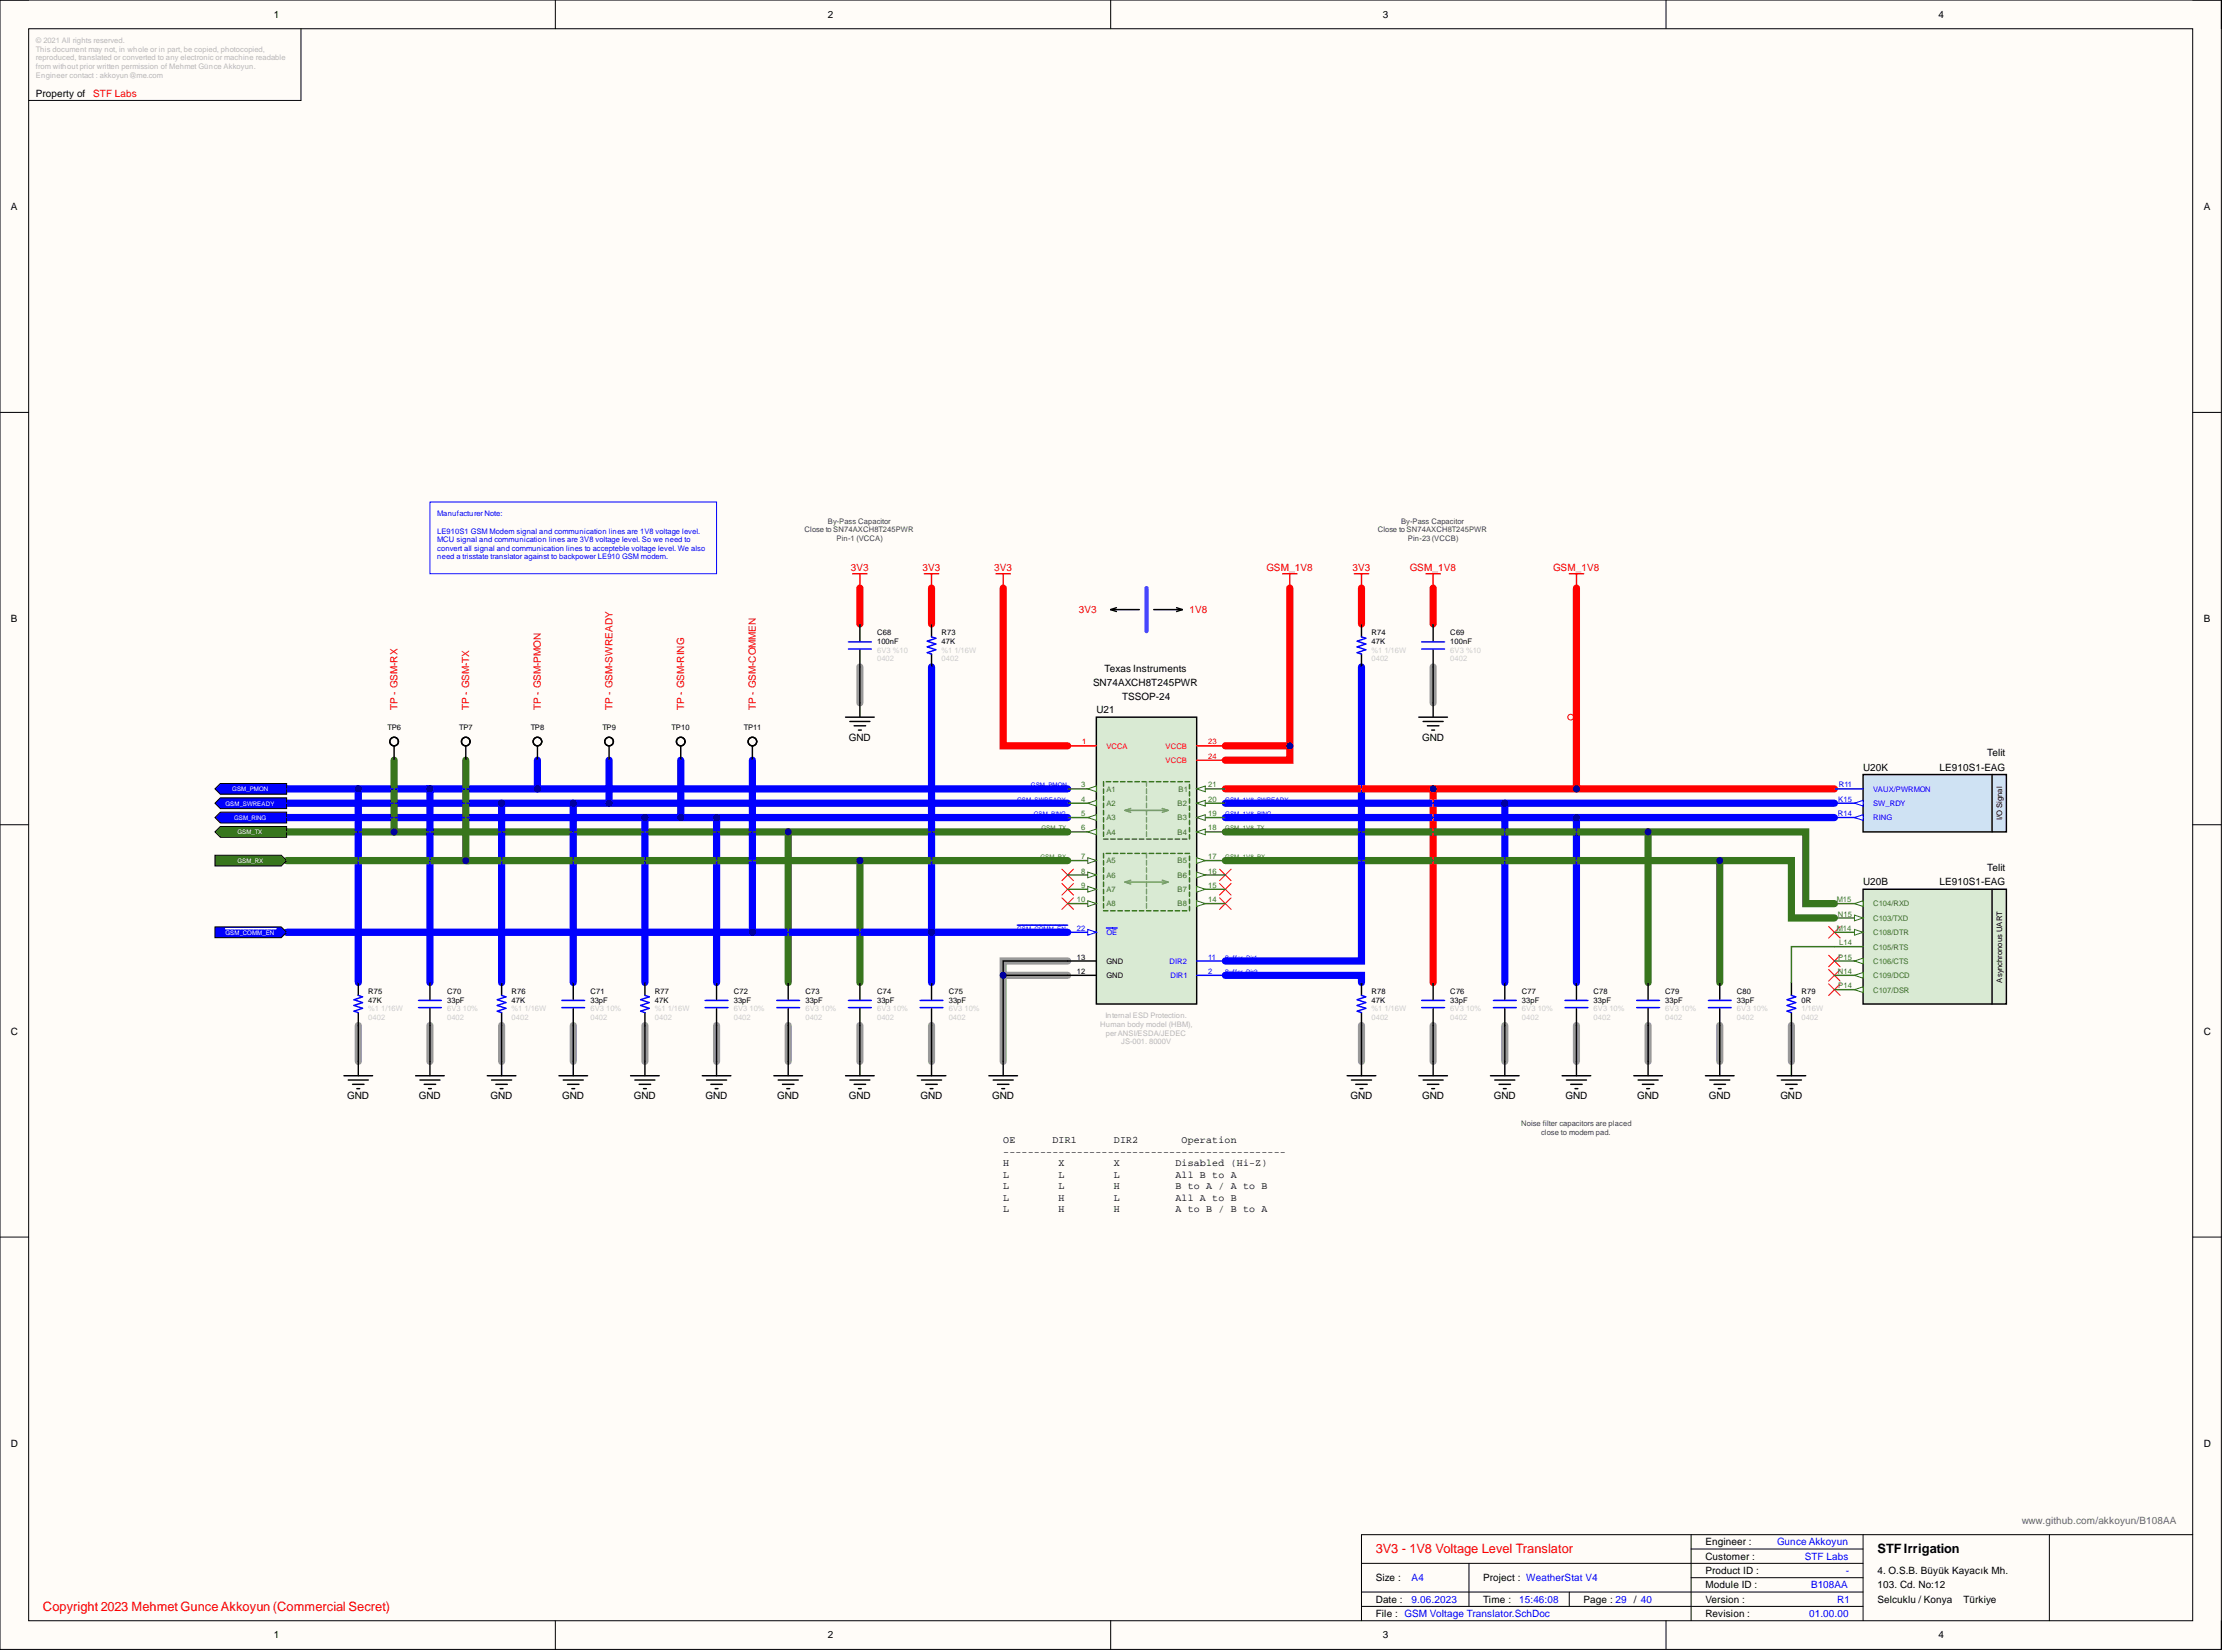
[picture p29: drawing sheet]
<svg xmlns="http://www.w3.org/2000/svg" width="393mm" height="292mm" viewBox="0 0 393 292" stroke-linecap="round" stroke-linejoin="round" font-family="sans-serif">
<defs><g id="words">
<g font-size="2.3" fill="#f00">
<text x="243.4" y="274.8">3V3 - 1V8 Voltage Level Translator</text>
<text x="7.6" y="285">Copyright 2023 Mehmet Gunce Akkoyun (Commercial Secret)</text>
</g>
<text font-size="2.3" x="332.2" y="274.8">STFIrrigation</text>
<g font-size="1.8">
<text x="48.4" y="3.1">1</text>
<text x="146.5" y="3.1">2</text>
<text x="244.7" y="3.1">3</text>
<text x="343" y="3.1">4</text>
<text x="6.3" y="17.1">Property of</text>
<text x="1.9" y="37.1">A</text>
<text x="389.9" y="37.1">A</text>
<text x="1.9" y="110.1">B</text>
<text x="389.9" y="110.1">B</text>
<text x="195.4" y="118.8">Texas Instruments</text>
<text x="193.4" y="121.4">SN74AXCH8T245PWR</text>
<text x="198.6" y="123.9">TSSOP-24</text>
<text x="150.2" y="131">GND</text>
<text x="194" y="126.2">U21</text>
<text x="251.6" y="131">GND</text>
<text x="329.7" y="136.4">U20K</text>
<text x="343.2" y="136.4">LE910S1-EAG</text>
<text x="351.6" y="133.8">Telit</text>
<text x="351.6" y="154.1">Telit</text>
<text x="329.7" y="156.7">U20B</text>
<text x="343.2" y="156.7">LE910S1-EAG</text>
<text x="1.9" y="183">C</text>
<text x="389.9" y="183">C</text>
<text x="61.5" y="194.5">GND</text>
<text x="74.1" y="194.5">GND</text>
<text x="86.8" y="194.5">GND</text>
<text x="99.5" y="194.5">GND</text>
<text x="112.2" y="194.5">GND</text>
<text x="124.8" y="194.5">GND</text>
<text x="137.5" y="194.5">GND</text>
<text x="150.2" y="194.5">GND</text>
<text x="162.9" y="194.5">GND</text>
<text x="175.6" y="194.5">GND</text>
<text x="239" y="194.5">GND</text>
<text x="251.6" y="194.5">GND</text>
<text x="264.3" y="194.5">GND</text>
<text x="277" y="194.5">GND</text>
<text x="289.7" y="194.5">GND</text>
<text x="302.4" y="194.5">GND</text>
<text x="315" y="194.5">GND</text>
<text x="177.5" y="202.2">OE</text>
<text x="186.2" y="202.2">DIR1</text>
<text x="197.1" y="202.2">DIR2</text>
<text x="209.1" y="202.2">Operation</text>
<text x="177.5" y="204.3">----------------------------------------------</text>
<text x="177.5" y="206.3">H</text>
<text x="177.5" y="208.3">L</text>
<text x="187.3" y="206.3">X</text>
<text x="187.3" y="208.3">L</text>
<text x="197.1" y="206.3">X</text>
<text x="197.1" y="208.3">L</text>
<text x="208" y="206.3">Disabled (Hi-Z)</text>
<text x="208" y="208.3">All B to A</text>
<text x="177.5" y="210.4">L</text>
<text x="177.5" y="212.4">L</text>
<text x="177.5" y="214.4">L</text>
<text x="187.3" y="210.4">L</text>
<text x="187.3" y="212.4">H</text>
<text x="187.3" y="214.4">H</text>
<text x="197.1" y="210.4">H</text>
<text x="197.1" y="212.4">L</text>
<text x="197.1" y="214.4">H</text>
<text x="208" y="210.4">B to A / A to B</text>
<text x="208" y="212.4">All A to B</text>
<text x="208" y="214.4">A to B / B to A</text>
<text x="1.9" y="256">D</text>
<text x="389.9" y="256">D</text>
<text x="301.8" y="273.4">Engineer :</text>
<text x="301.8" y="275.9">Customer :</text>
<text x="243.4" y="279.7">Size :</text>
<text x="262.5" y="279.7">Project : WeatherStat V4</text>
<text x="301.8" y="278.5">Product ID :</text>
<text x="301.8" y="281">Module ID :</text>
<text x="332.2" y="278.5">4. O.S.B. Büyük Kayacık Mh.</text>
<text x="332.2" y="281">103. Cd. No:12</text>
<text x="243.4" y="286.1">File : GSM Voltage Translator.SchDoc</text>
<text x="243.4" y="283.5">Date :</text>
<text x="262.5" y="283.5">Time :</text>
<text x="280.2" y="283.5">Page : 29 / 40</text>
<text x="301.8" y="286.1">Revision :</text>
<text x="301.8" y="283.5">Version :</text>
<text x="332.2" y="283.5">Selcuklu / Konya</text>
<text x="347.4" y="283.5">Türkiye</text>
<text x="48.4" y="289.9">1</text>
<text x="146.5" y="289.9">2</text>
<text x="244.7" y="289.9">3</text>
<text x="343" y="289.9">4</text>
</g>
<g font-size="1.8" fill="#f00">
<text x="16.5" y="17.1">STF Labs</text>
<text x="150.5" y="101.1">3V3</text>
<text x="163.2" y="101.1">3V3</text>
<text x="175.9" y="101.1">3V3</text>
<text x="224.1" y="101.1">GSM_1V8</text>
<text x="239.3" y="101.1">3V3</text>
<text x="249.4" y="101.1">GSM_1V8</text>
<text x="274.8" y="101.1">GSM_1V8</text>
<text x="190.9" y="108.4">3V3</text>
<text x="210.5" y="108.4">1V8</text>
<text x="70.3" y="125.6" transform="rotate(-90 70.3 125.6)">TP - GSM-RX</text>
<text x="83" y="125.6" transform="rotate(-90 83 125.6)">TP - GSM-TX</text>
<text x="95.7" y="125.6" transform="rotate(-90 95.7 125.6)">TP - GSM-PMON</text>
<text x="108.4" y="125.6" transform="rotate(-90 108.4 125.6)">TP - GSM-SWREADY</text>
<text x="121" y="125.6" transform="rotate(-90 121 125.6)">TP - GSM-RING</text>
<text x="133.7" y="125.6" transform="rotate(-90 133.7 125.6)">TP - GSM-COMMEN</text>
</g>
<text font-size="1.8" fill="#666" x="357.7" y="269.6">www.github.com/akkoyun/B108AA</text>
<g font-size="1.8" fill="#00f">
<text x="314.4" y="273.4">Gunce Akkoyun</text>
<text x="319.3" y="275.9">STF Labs</text>
<text x="249.8" y="279.7">A4</text>
<text x="320.4" y="281">B108AA</text>
<text x="326.6" y="278.5">-</text>
<text x="249.8" y="283.5">9.06.2023</text>
<text x="268.8" y="283.5">15:46:08</text>
<text x="320.1" y="286.1">01.00.00</text>
<text x="325.1" y="283.5">R1</text>
</g>
<g font-size="1.4" fill="#b7b7b7">
<text x="6.3" y="7.6">© 2021 All rights reserved.</text>
<text x="6.3" y="9.1">This document may not, in whole or in part, be copied, photocopied,</text>
<text x="6.3" y="10.7">reproduced, translated or converted to any electronic or machine readable</text>
<text x="6.3" y="12.2">from without prior written permission of Mehmet Günce Akkoyun.</text>
<text x="6.3" y="13.7">Engineer contact : akkoyun@me.com</text>
<text x="194.7" y="181.7">Human body model (HBM),</text>
<text x="195.6" y="180.2">Internal ESD Protection.</text>
<text x="195.7" y="183.2">perANSI/ESDA/JEDEC</text>
<text x="198.4" y="184.7">JS-001. 8000V</text>
</g>
<g font-size="1.4" fill="#00f">
<text x="77.3" y="91.4">Manufacturer Note:</text>
<text x="77.3" y="94.4">LE910S1 GSM Modem signal and communication lines are 1V8 voltage level.</text>
<text x="77.3" y="95.9">MCU signal and communication lines are 3V8 voltage level. So we need to</text>
<text x="77.3" y="97.4">convert all signal and communication lines to accepteble voltage level. We also</text>
<text x="77.3" y="99">need a trisstate translator against to backpower LE910 GSM modem.</text>
<text x="325.3" y="141.9">K15</text>
<text x="325.3" y="139.3">R11</text>
<text x="331.4" y="140.1">VAUX/PWRMON</text>
<text x="331.4" y="142.6">SW_RDY</text>
<text x="325.2" y="144.4">R14</text>
<text x="331.4" y="145.2">RING</text>
<text x="190.5" y="164.7">22</text>
<text x="195.8" y="165.5">OE</text>
<text x="206.9" y="170.5">DIR2</text>
<text x="207.1" y="173.1">DIR1</text>
<text x="213.8" y="172.3">2</text>
<text x="213.8" y="169.8">11</text>
</g>
<g font-size="1.4" fill="#434343">
<text x="142.3" y="94.2">Close to SN74AXCH8T245PWR</text>
<text x="146.5" y="92.6">By-Pass Capacitor</text>
<text x="148" y="95.7">Pin-1 (VCCA)</text>
<text x="243.8" y="94.2">Close to SN74AXCH8T245PWR</text>
<text x="247.9" y="92.6">By-Pass Capacitor</text>
<text x="249.1" y="95.7">Pin-23 (VCCB)</text>
<text x="269.1" y="199.2">Noise filter capacitors are placed</text>
<text x="272.7" y="200.7">close to modem pad.</text>
</g>
<g font-size="1.4">
<text x="155.2" y="113.9">100nF</text>
<text x="155.2" y="112.4">C68</text>
<text x="166.6" y="113.9">47K</text>
<text x="166.6" y="112.4">R73</text>
<text x="242.7" y="113.9">47K</text>
<text x="242.7" y="112.4">R74</text>
<text x="256.6" y="113.9">100nF</text>
<text x="256.6" y="112.4">C69</text>
<text x="68.6" y="129.2">TP6</text>
<text x="81.2" y="129.2">TP7</text>
<text x="93.9" y="129.2">TP8</text>
<text x="106.6" y="129.2">TP9</text>
<text x="118.8" y="129.2">TP10</text>
<text x="131.6" y="129.2">TP11</text>
<text x="190.5" y="172.3">12</text>
<text x="190.5" y="169.8">13</text>
<text x="195.8" y="173.1">GND</text>
<text x="195.8" y="170.5">GND</text>
<text x="65.2" y="177.4">47K</text>
<text x="65.2" y="175.9">R75</text>
<text x="79.1" y="177.4">33pF</text>
<text x="79.1" y="175.9">C70</text>
<text x="90.5" y="177.4">47K</text>
<text x="90.5" y="175.9">R76</text>
<text x="104.5" y="177.4">33pF</text>
<text x="104.5" y="175.9">C71</text>
<text x="115.9" y="177.4">47K</text>
<text x="115.9" y="175.9">R77</text>
<text x="129.8" y="177.4">33pF</text>
<text x="129.8" y="175.9">C72</text>
<text x="142.5" y="177.4">33pF</text>
<text x="142.5" y="175.9">C73</text>
<text x="155.2" y="177.4">33pF</text>
<text x="155.2" y="175.9">C74</text>
<text x="167.9" y="177.4">33pF</text>
<text x="167.9" y="175.9">C75</text>
<text x="242.7" y="177.4">47K</text>
<text x="242.7" y="175.9">R78</text>
<text x="256.6" y="177.4">33pF</text>
<text x="256.6" y="175.9">C76</text>
<text x="269.3" y="177.4">33pF</text>
<text x="269.3" y="175.9">C77</text>
<text x="282" y="177.4">33pF</text>
<text x="282" y="175.9">C78</text>
<text x="294.7" y="177.4">33pF</text>
<text x="294.7" y="175.9">C79</text>
<text x="307.3" y="177.4">33pF</text>
<text x="307.3" y="175.9">C80</text>
<text x="318.8" y="177.4">0R</text>
<text x="318.8" y="175.9">R79</text>
</g>
<g font-size="1.4" fill="#ccc">
<text x="155.2" y="115.5">6V3 %10</text>
<text x="155.2" y="117">0402</text>
<text x="166.6" y="117">0402</text>
<text x="168.9" y="115.5">1/16W</text>
<text x="242.7" y="117">0402</text>
<text x="245" y="115.5">1/16W</text>
<text x="256.6" y="117">0402</text>
<text x="67.5" y="178.9">1/16W</text>
<text x="79.1" y="178.9">6V3</text>
<text x="92.8" y="178.9">1/16W</text>
<text x="104.5" y="178.9">6V3</text>
<text x="115.9" y="178.9">%1</text>
<text x="129.8" y="178.9">6V3</text>
<text x="132.6" y="178.9">10%</text>
<text x="142.5" y="178.9">6V3</text>
<text x="155.2" y="178.9">6V3</text>
<text x="167.9" y="178.9">6V3</text>
<text x="170.7" y="178.9">10%</text>
<text x="245" y="178.9">1/16W</text>
<text x="256.6" y="178.9">6V3</text>
<text x="269.3" y="178.9">6V3</text>
<text x="282" y="178.9">6V3</text>
<text x="284.8" y="178.9">10%</text>
<text x="294.7" y="178.9">6V3</text>
<text x="307.3" y="178.9">6V3</text>
<text x="318.8" y="178.9">1/16W</text>
<text x="65.2" y="180.4">0402</text>
<text x="79.1" y="180.4">0402</text>
<text x="90.5" y="180.4">0402</text>
<text x="104.5" y="180.4">0402</text>
<text x="115.9" y="180.4">0402</text>
<text x="129.8" y="180.4">0402</text>
<text x="142.5" y="180.4">0402</text>
<text x="155.2" y="180.4">0402</text>
<text x="167.9" y="180.4">0402</text>
<text x="242.7" y="180.4">0402</text>
<text x="256.6" y="180.4">0402</text>
<text x="269.3" y="180.4">0402</text>
<text x="282" y="180.4">0402</text>
<text x="294.7" y="180.4">0402</text>
<text x="307.3" y="180.4">0402</text>
<text x="318.8" y="180.4">0402</text>
</g>
<g font-size="1.4" fill="#f00">
<text x="191.5" y="131.7">1</text>
<text x="213.8" y="131.7">23</text>
<text x="195.8" y="132.5">VCCA</text>
<text x="206.2" y="135">VCCB</text>
<text x="206.2" y="132.5">VCCB</text>
<text x="213.8" y="134.2">24</text>
</g>
<g font-size="1.4" fill="#38761d">
<text x="191.3" y="139.3">3</text>
<text x="191.3" y="141.9">4</text>
<text x="195.8" y="140.1">A1</text>
<text x="195.8" y="142.6">A2</text>
<text x="208.4" y="142.6">B2</text>
<text x="208.5" y="140.1">B1</text>
<text x="213.8" y="141.9">20</text>
<text x="213.8" y="139.3">21</text>
<text x="191.3" y="144.4">5</text>
<text x="191.3" y="146.9">6</text>
<text x="195.8" y="145.2">A3</text>
<text x="195.8" y="147.7">A4</text>
<text x="208.4" y="147.7">B4</text>
<text x="208.4" y="145.2">B3</text>
<text x="213.8" y="146.9">18</text>
<text x="213.8" y="144.4">19</text>
<text x="191.3" y="152">7</text>
<text x="191.3" y="154.5">8</text>
<text x="195.8" y="152.8">A5</text>
<text x="195.8" y="155.3">A6</text>
<text x="208.4" y="155.3">B6</text>
<text x="208.4" y="152.8">B5</text>
<text x="213.8" y="154.5">16</text>
<text x="213.8" y="152">17</text>
<text x="190.5" y="159.6">10</text>
<text x="191.3" y="157.1">9</text>
<text x="195.8" y="157.8">A7</text>
<text x="195.8" y="160.4">A8</text>
<text x="208.4" y="160.4">B8</text>
<text x="208.4" y="157.8">B7</text>
<text x="213.8" y="159.6">14</text>
<text x="213.8" y="157.1">15</text>
<text x="325" y="159.6">M15</text>
<text x="331.4" y="160.4">C104/RXD</text>
<text x="325" y="164.7">M14</text>
<text x="325.2" y="162.2">N15</text>
<text x="325.4" y="167.2">L14</text>
<text x="331.4" y="162.9">C103/TXD</text>
<text x="331.4" y="165.5">C108/DTR</text>
<text x="331.4" y="168">C105/RTS</text>
<text x="325.2" y="172.3">N14</text>
<text x="325.3" y="169.8">P15</text>
<text x="331.4" y="170.5">C106/CTS</text>
<text x="331.4" y="173.1">C109/DCD</text>
<text x="325.3" y="174.8">P14</text>
<text x="331.4" y="175.6">C107/DSR</text>
</g>
<g font-size="1.3">
<text x="354.3" y="145.1" transform="rotate(-90 354.3 145.1)">I/O Signal</text>
<text x="354.3" y="173.8" transform="rotate(-90 354.3 173.8)">Asynchronous UART</text>
</g>
<g font-size="1.1" fill="#fff">
<text x="39.9" y="142.5">GSM_SWREADY</text>
<text x="41.1" y="140">GSM_PMON</text>
<text x="41.4" y="145.1">GSM_RING</text>
<text x="42" y="147.6">GSM_TX</text>
<text x="42" y="152.7">GSM_RX</text>
<text x="39.9" y="165.4">GSM_COMM_EN</text>
</g>
<g font-size="1.1" fill="#00f">
<text x="180" y="141.9">GSM_SWREADY</text>
<text x="182.4" y="139.3">GSM_PMON</text>
<text x="216.8" y="141.9">GSM_1V8_SWREADY</text>
<text x="182.9" y="144.4">GSM_RING</text>
<text x="216.8" y="144.4">GSM_1V8_RING</text>
<text x="180" y="164.7">GSM_COMM_EN</text>
<text x="216.8" y="169.8">Buffer_Dir1</text>
<text x="216.8" y="172.3">Buffer_Dir2</text>
</g>
<g font-size="1.1" fill="#38761d">
<text x="184.3" y="146.9">GSM_TX</text>
<text x="216.8" y="146.9">GSM_1V8_TX</text>
<text x="184.1" y="152">GSM_RX</text>
<text x="216.8" y="152">GSM_1V8_RX</text>
</g>
</g></defs>
<path d="M0 0h393.1v291.8h-393.1z" fill-rule="evenodd" fill="#fffcf8"/>
<path d="M0 0h393.1v291.8h-393.1z" fill="none" stroke="#000" stroke-width=".18"/>
<path d="M5.1 5.1h382.9v281.6h-382.9z" fill-rule="evenodd" fill="#fffcf8"/>
<g fill="none" stroke="#000" stroke-width=".18">
<path d="M0 0h5.1M5.1 5.1h382.9v281.6h-382.9zM53.3 5.1v12.7h-48.2M98.3 0v5.1M196.5 0v5.1M294.8 0v5.1M388 0h5.1v5.1M0 73h5.1M388 73h5.1M0 145.9h5.1M388 145.9h5.1M0 218.9h5.1"/>
<path d="M388 218.9h5.1M240.9 276.6h88.8M259.9 276.6v7.6M299.2 274.1h30.5M299.2 279.1h30.5M299.2 271.5v15.2M329.7 271.5v15.2M362.6 271.5v15.2M388 271.5h-147.1v15.2M98.3 286.7v5.1M196.5 286.7v5.1M240.9 281.7h88.8"/>
<path d="M240.9 284.2h88.8M277.7 281.7v2.5M294.8 286.7v5.1M393.1 286.7v5.1"/>
</g>
<path d="M152.2 104v6.4M164.8 104v6.4M177.5 104v28h11.4M228.2 104v30.5h-11.4M240.9 104v6.4M253.6 104v6.4M278.9 104v35.6M216.8 139.6h107.8M216.8 132h11.4M253.6 139.6v34.2" fill="none" stroke="#f00" stroke-width="1.3"/>
<g fill="none" stroke="#999" stroke-width="1.3">
<path d="M152.2 118v6.3M253.6 118v6.3M177.5 172.6h11.4M188.9 170h-11.4v17.8M63.4 181.4v6.4M76.1 181.4v6.4M88.8 181.4v6.4M101.4 181.4v6.4M114.1 181.4v6.4M126.8 181.4v6.4M139.5 181.4v6.4M152.2 181.4v6.4"/>
<path d="M164.8 181.4v6.4M240.9 181.4v6.4M253.6 181.4v6.4M266.3 181.4v6.4M278.9 181.4v6.4M291.6 181.4v6.4M304.3 181.4v6.4M317 181.4v6.4"/>
</g>
<g fill="none" stroke="#00f" stroke-width="1.3">
<path d="M164.8 118v55.8M240.9 118v52h-24.1M50.7 139.6h25.4M63.4 139.6v34.2M95.1 134.5v5.1M107.8 134.5v7.6M120.5 134.5v10.1M133.1 134.5v30.4M188.9 139.6h-112.8v34.2M50.7 144.6h138.2M50.7 142.1h138.2M88.8 142.1v31.7"/>
<path d="M101.4 142.1v31.7M114.1 144.6v29.2M126.8 144.6v29.2M216.8 144.6h107.8M216.8 142.1h107.8M266.3 142.1v31.7M278.9 144.6v29.2M50.7 164.9h138.2M216.8 172.6h24.1v1.2"/>
</g>
<path d="M69.7 134.5v12.7M82.4 134.5v17.8h-31.7M50.7 147.2h138.2M82.4 152.3h106.5M139.5 147.2v26.6M152.2 152.3v21.5M216.8 152.3h100.2v10.1h7.6M216.8 147.2h102.7v12.7h5.1M291.6 147.2v26.6M304.3 152.3v21.5" fill="none" stroke="#38761d" stroke-width="1.3"/>
<path d="M150.9 101.5h2.5M152.2 101.5v2.5M163.6 101.5h2.5M164.8 101.5v2.5M176.2 101.5h2.6M177.5 101.5v2.5M227 101.5h2.5M228.2 101.5v2.5M239.6 101.5h2.6M240.9 101.5v2.5M252.3 101.5h2.6M253.6 101.5v2.5" fill="none" stroke="#f00" stroke-width=".25"/>
<path d="M202.9 104v7.7" fill="none" stroke="#90f" stroke-width=".76"/>
<g fill="none" stroke="#000" stroke-width=".25">
<path d="M164.8 110.4v2.3M164.8 115.7v2.3M196.5 107.9h5.1M196.5 107.9l1 .3M197.5 107.5l-1 .4M204.1 107.9h5.1M208.2 107.5l1 .4M209.2 107.9l-1 .3M240.9 110.4v2.3M240.9 115.7v2.3M253.6 110.4v3M253.6 115v3"/>
<path d="M149.6 126.9h5.1M150.4 127.6h3.5M151.1 128.4h2.1M151.9 129.2h.5M152.2 124.3v2.6M251 126.9h5.1M251.8 127.6h3.6M252.6 128.4h2M253.3 129.2h.5M253.6 124.3v2.6M63.4 173.8v2.3M63.4 179.2v2.2"/>
<path d="M76.1 173.8v3.1M76.1 178.4v3M88.8 173.8v2.3M88.8 179.2v2.2M101.4 173.8v3.1M101.4 178.4v3M114.1 173.8v2.3M114.1 179.2v2.2M126.8 173.8v3.1M126.8 178.4v3M139.5 173.8v3.1M139.5 178.4v3"/>
<path d="M152.2 173.8v3.1M152.2 178.4v3M164.8 173.8v3.1M164.8 178.4v3M240.9 173.8v2.3M240.9 179.2v2.2M253.6 173.8v3.1M253.6 178.4v3M266.3 173.8v3.1M266.3 178.4v3M278.9 173.8v3.1M278.9 178.4v3"/>
<path d="M291.6 173.8v3.1M291.6 178.4v3M304.3 173.8v3.1M304.3 178.4v3M60.9 190.3h5M61.6 191.1h3.6M62.4 191.8h2M63.1 192.6h.5M63.4 187.8v2.5M73.5 190.3h5.1M74.3 191.1h3.6M75.1 191.8h2"/>
<path d="M75.8 192.6h.5M76.1 187.8v2.5M86.2 190.3h5.1M87 191.1h3.5M87.7 191.8h2.1M88.5 192.6h.5M88.8 187.8v2.5M98.9 190.3h5.1M99.7 191.1h3.5M100.4 191.8h2M101.2 192.6h.5M101.4 187.8v2.5"/>
<path d="M111.6 190.3h5M112.3 191.1h3.6M113.1 191.8h2M113.9 192.6h.5M114.1 187.8v2.5M124.3 190.3h5M125 191.1h3.6M125.8 191.8h2M126.5 192.6h.5M126.8 187.8v2.5M136.9 190.3h5.1M137.7 191.1h3.5"/>
<path d="M138.5 191.8h2M139.2 192.6h.5M139.5 187.8v2.5M149.6 190.3h5.1M150.4 191.1h3.5M151.1 191.8h2.1M151.9 192.6h.5M152.2 187.8v2.5M162.3 190.3h5.1M163.1 191.1h3.5M163.8 191.8h2M164.6 192.6h.5"/>
<path d="M164.8 187.8v2.5M175 190.3h5M175.7 191.1h3.6M176.5 191.8h2M177.3 192.6h.5M177.5 187.8v2.5M238.4 190.3h5M239.1 191.1h3.6M239.9 191.8h2M240.7 192.6h.5M240.9 187.8v2.5M251 190.3h5.1"/>
<path d="M251.8 191.1h3.6M252.6 191.8h2M253.3 192.6h.5M253.6 187.8v2.5M263.7 190.3h5.1M264.5 191.1h3.5M265.2 191.8h2.1M266 192.6h.5M266.3 187.8v2.5M276.4 190.3h5.1M277.2 191.1h3.5M277.9 191.8h2.1"/>
<path d="M278.7 192.6h.5M278.9 187.8v2.5M289.1 190.3h5.1M289.8 191.1h3.6M290.6 191.8h2M291.4 192.6h.5M291.6 187.8v2.5M301.8 190.3h5M302.5 191.1h3.6M303.3 191.8h2M304 192.6h.6M304.3 187.8v2.5"/>
</g>
<path d="M187.9 153.8l2 2M187.9 156.3l2 2M187.9 158.9l2 2M189.9 153.8l-2 2M189.9 156.3l-2 2M189.9 158.9l-2 2M215.8 153.8l2 2M215.8 156.3l2 2M215.8 158.9l2 2M217.8 153.8l-2 2M217.8 156.3l-2 2M217.8 158.9l-2 2" fill="none" stroke="#f00" stroke-width=".18"/>
<g fill="none" stroke="#00f" stroke-width=".25">
<path d="M164.8 112.7l.8 .2-1.5 .5 1.5 .5-1.5 .6 1.5 .5-1.5 .5 .7 .2M240.9 112.7l.8 .2-1.6 .5 1.6 .5-1.6 .6 1.6 .5-1.6 .5 .8 .2M251.6 113.6h4M251.6 114.8h4M63.4 176.1l.8 .3-1.6 .5 1.6 .5-1.6 .5 1.6 .5-1.6 .5 .8 .3M74 177h4.1M74 178.3h4.1M88.8 176.1l.7 .3-1.5 .5 1.5 .5-1.5 .5 1.5 .5-1.5 .5 .8 .3M99.4 177h4.1M99.4 178.3h4.1M114.1 176.1l.8 .3-1.5 .5 1.5 .5-1.5 .5 1.5 .5-1.5 .5 .7 .3M124.8 177h4"/>
<path d="M124.8 178.3h4M137.4 177h4.1M137.4 178.3h4.1M150.1 177h4.1M150.1 178.3h4.1M162.8 177h4.1M162.8 178.3h4.1M180 163.7h8.9M240.9 176.1l.8 .3-1.6 .5 1.6 .5-1.6 .5 1.6 .5-1.6 .5 .8 .3M251.6 177h4M251.6 178.3h4M264.2 177h4.1"/>
<path d="M264.2 178.3h4.1M276.9 177h4.1M276.9 178.3h4.1M289.6 177h4.1M289.6 178.3h4.1M302.3 177h4M302.3 178.3h4"/>
</g>
<path d="M76.1 88.8h50.7v12.7h-50.7z" fill="none" stroke="#00f" stroke-width=".18"/>
<path d="M39 138.6h11.7v1.9h-11.7l-1-.9z" fill-rule="evenodd" fill="#00f"/>
<path d="M39 138.6h11.7v1.9h-11.7l-1-.9z" fill="none" stroke="#000" stroke-width=".18"/>
<path d="M39 141.2h11.7v1.9h-11.7l-1-1z" fill-rule="evenodd" fill="#00f"/>
<path d="M39 141.2h11.7v1.9h-11.7l-1-1z" fill="none" stroke="#000" stroke-width=".18"/>
<path d="M39 143.7h11.7v1.9h-11.7l-1-1z" fill-rule="evenodd" fill="#00f"/>
<path d="M39 143.7h11.7v1.9h-11.7l-1-1z" fill="none" stroke="#000" stroke-width=".18"/>
<path d="M38 164h11.8l.9 .9-.9 1h-11.8z" fill-rule="evenodd" fill="#00f"/>
<path d="M38 164h11.8l.9 .9-.9 1h-11.8z" fill="none" stroke="#000" stroke-width=".18"/>
<path d="M39.9 164.3h8.9" fill="none" stroke="#fff" stroke-width=".25"/>
<path d="M39 146.2h11.7v1.9h-11.7l-1-.9z" fill-rule="evenodd" fill="#38761d"/>
<path d="M39 146.2h11.7v1.9h-11.7l-1-.9z" fill="none" stroke="#000" stroke-width=".18"/>
<path d="M38 151.3h11.8l.9 1-.9 .9h-11.8z" fill-rule="evenodd" fill="#38761d"/>
<path d="M38 151.3h11.8l.9 1-.9 .9h-11.8z" fill="none" stroke="#000" stroke-width=".18"/>
<path d="M152.2 110.4v3M152.2 115v3M317 173.8v2.3M317 179.2v2.2M314.4 190.3h5.1M315.2 191.1h3.6M316 191.8h2M316.7 192.6h.5M317 187.8v2.5" fill="none" stroke="#000" stroke-width=".25"/>
<path d="M150.1 113.6h4.1M150.1 114.8h4.1M317 176.1l.7 .3-1.5 .5 1.5 .5-1.5 .5 1.5 .5-1.5 .5 .8 .3" fill="none" stroke="#00f" stroke-width=".25"/>
<g fill="none" stroke="#f00" stroke-width=".18">
<path d="M278.4 126.9h.5M323.6 163.9l2 2.1M323.6 169l2 2M323.6 171.5l2 2.1M323.6 174.1l2 2M325.6 163.9l-2 2.1M325.6 169l-2 2M325.6 171.5l-2 2.1M325.6 174.1l-2 2"/>
<circle cx="277.9" cy="126.9" r=".51"/>
</g>
<path d="M277.7 101.5h2.5M278.9 101.5v2.5" fill="none" stroke="#f00" stroke-width=".25"/>
<path d="M194 126.9h17.7v50.7h-17.7z" fill-rule="evenodd" fill="#d9ead3"/>
<path d="M194 126.9h17.7v50.7h-17.7z" fill="none" stroke="#000" stroke-width=".25"/>
<path d="M188.9 132h5.1" fill="none" stroke="#f00" stroke-width=".25"/>
<path d="M188.9 144.6h5.1" fill="none" stroke="#38761d" stroke-width=".25"/>
<path d="M192.5 144.6l1.5-.5v1.1z" fill="#f8fcff"/>
<path d="M192.5 144.6l1.5-.5v1.1z" fill="none" stroke="#38761d" stroke-width=".18"/>
<path d="M188.9 139.6h5.1" fill="none" stroke="#38761d" stroke-width=".25"/>
<path d="M192.5 139.6l1.5-.5v1z" fill="#f8fcff"/>
<path d="M192.5 139.6l1.5-.5v1z" fill="none" stroke="#38761d" stroke-width=".18"/>
<path d="M211.7 172.6h5.1" fill="none" stroke="#00f" stroke-width=".25"/>
<path d="M188.9 142.1h5.1" fill="none" stroke="#38761d" stroke-width=".25"/>
<path d="M192.5 142.1l1.5-.5v1z" fill="#f8fcff"/>
<path d="M192.5 142.1l1.5-.5v1z" fill="none" stroke="#38761d" stroke-width=".18"/>
<g fill="none" stroke="#38761d" stroke-width=".25">
<path d="M195.3 138.3v.8M195.3 139.6v.8M195.7 138.3h.8M197 138.3h.8M198.3 138.3h.8M199.5 138.3h.8M200.8 138.3h.8M202.1 138.3h.8M203.3 138.3h.8M204.6 138.3h.8M205.9 138.3h.8M207.1 138.3h.8"/>
<path d="M208.4 138.3h.8M209.7 138.3h.8M210.5 138.8v.8M188.9 147.2h5.1M195.3 140.8v.8M195.3 142.1v.8M195.3 143.4v.8M195.3 144.6v.8M195.3 145.9v.8M195.3 147.2v.8M195.3 148.5h.8M196.5 148.5h.8"/>
<path d="M197.8 148.5h.8M199.1 148.5h.8M200.3 148.5h.8M201.6 148.5h.8M202.9 148.5h.8M204.1 148.5h.8M205.4 148.5h.8M206.7 148.5h.8M207.9 148.5h.8M209.2 148.5h.8M210.5 140v.8M210.5 141.3v.8"/>
<path d="M210.5 142.6v.8M210.5 143.9v.7M210.5 145.1v.8M210.5 146.4v.8M210.5 147.7v.8"/>
</g>
<path d="M192.5 147.2l1.5-.5v1z" fill="#f8fcff"/>
<path d="M192.5 147.2l1.5-.5v1z" fill="none" stroke="#38761d" stroke-width=".18"/>
<path d="M202.9 138.3v.8M202.9 139.6v.8M202.9 140.8v.8M202.9 142.1v.8M202.9 143.4v.8M202.9 144.6v.8M202.9 145.9v.8M202.9 147.2v.8" fill="none" stroke="#6aa84f" stroke-width=".25"/>
<path d="M211.7 134.5h5.1" fill="none" stroke="#f00" stroke-width=".25"/>
<path d="M188.9 152.3h5.1" fill="none" stroke="#38761d" stroke-width=".25"/>
<path d="M192.5 151.8l1.5 .5-1.5 .5z" fill="#f8fcff"/>
<path d="M192.5 151.8l1.5 .5-1.5 .5z" fill="none" stroke="#38761d" stroke-width=".18"/>
<path d="M188.9 154.8h5.1" fill="none" stroke="#38761d" stroke-width=".25"/>
<path d="M192.5 154.3l1.5 .5-1.5 .5z" fill="#f8fcff"/>
<path d="M192.5 154.3l1.5 .5-1.5 .5z" fill="none" stroke="#38761d" stroke-width=".18"/>
<path d="M188.9 157.3h5.1" fill="none" stroke="#38761d" stroke-width=".25"/>
<path d="M192.5 156.8l1.5 .5-1.5 .5z" fill="#f8fcff"/>
<path d="M192.5 156.8l1.5 .5-1.5 .5z" fill="none" stroke="#38761d" stroke-width=".18"/>
<path d="M188.9 159.9h5.1" fill="none" stroke="#38761d" stroke-width=".25"/>
<path d="M192.5 159.4l1.5 .5-1.5 .5z" fill="#f8fcff"/>
<path d="M192.5 159.4l1.5 .5-1.5 .5z" fill="none" stroke="#38761d" stroke-width=".18"/>
<path d="M211.7 170h5.1" fill="none" stroke="#00f" stroke-width=".25"/>
<path d="M188.9 172.6h5.1M188.9 170h5.1" fill="none" stroke="#000" stroke-width=".25"/>
<path d="M211.7 159.9h5.1" fill="none" stroke="#38761d" stroke-width=".25"/>
<path d="M211.7 159.4l1.6 .5-1.6 .5z" fill="#f8fcff"/>
<path d="M211.7 159.4l1.6 .5-1.6 .5z" fill="none" stroke="#38761d" stroke-width=".18"/>
<path d="M211.7 157.3h5.1" fill="none" stroke="#38761d" stroke-width=".25"/>
<path d="M211.7 156.8l1.6 .5-1.6 .5z" fill="#f8fcff"/>
<path d="M211.7 156.8l1.6 .5-1.6 .5z" fill="none" stroke="#38761d" stroke-width=".18"/>
<path d="M211.7 154.8h5.1" fill="none" stroke="#38761d" stroke-width=".25"/>
<path d="M211.7 154.3l1.6 .5-1.6 .5z" fill="#f8fcff"/>
<path d="M211.7 154.3l1.6 .5-1.6 .5z" fill="none" stroke="#38761d" stroke-width=".18"/>
<path d="M211.7 152.3h5.1" fill="none" stroke="#38761d" stroke-width=".25"/>
<path d="M211.7 151.8l1.6 .5-1.6 .5z" fill="#f8fcff"/>
<path d="M211.7 151.8l1.6 .5-1.6 .5z" fill="none" stroke="#38761d" stroke-width=".18"/>
<path d="M211.7 147.2h5.1" fill="none" stroke="#38761d" stroke-width=".25"/>
<path d="M211.7 147.2l1.6-.5v1z" fill="#f8fcff"/>
<path d="M211.7 147.2l1.6-.5v1z" fill="none" stroke="#38761d" stroke-width=".18"/>
<path d="M211.7 144.6h5.1" fill="none" stroke="#38761d" stroke-width=".25"/>
<path d="M211.7 144.6l1.6-.5v1.1z" fill="#f8fcff"/>
<path d="M211.7 144.6l1.6-.5v1.1z" fill="none" stroke="#38761d" stroke-width=".18"/>
<path d="M211.7 142.1h5.1" fill="none" stroke="#38761d" stroke-width=".25"/>
<path d="M211.7 142.1l1.6-.5v1z" fill="#f8fcff"/>
<path d="M211.7 142.1l1.6-.5v1z" fill="none" stroke="#38761d" stroke-width=".18"/>
<path d="M211.7 139.6h5.1" fill="none" stroke="#38761d" stroke-width=".25"/>
<path d="M211.7 139.6l1.6-.5v1z" fill="#f8fcff"/>
<path d="M211.7 139.6l1.6-.5v1z" fill="none" stroke="#38761d" stroke-width=".18"/>
<path d="M188.9 164.9h5.1" fill="none" stroke="#00f" stroke-width=".25"/>
<path d="M192.5 164.4l1.5 .5-1.5 .6z" fill="#f8fcff"/>
<path d="M192.5 164.4l1.5 .5-1.5 .6z" fill="none" stroke="#00f" stroke-width=".18"/>
<path d="M195.8 164.2h1.9" fill="none" stroke="#00f" stroke-width=".25"/>
<path d="M211.7 132h5.1" fill="none" stroke="#f00" stroke-width=".25"/>
<g fill="none" stroke="#38761d" stroke-width=".25">
<path d="M195.3 151v.8M195.3 152.3v.8M195.3 153.5v.8M195.3 154.8v.8M195.3 156.1v.8M195.3 157.3v.8M195.3 158.6v.8M195.3 159.9v.8M195.7 151h.8M197 151h.8M198.3 151h.8M199.5 151h.8"/>
<path d="M200.8 151h.8M202.1 151h.8M203.3 151h.8M204.6 151h.8M205.9 151h.8M207.1 151h.8M208.4 151h.8M209.7 151h.8M210.5 151.5v.8M210.5 152.7v.8M210.5 154v.8M210.5 155.3v.8"/>
<path d="M210.5 156.5v.8M210.5 157.8v.8M210.5 159.1v.8M195.3 161.1h.8M196.5 161.1h.8M197.8 161.1h.8M199.1 161.1h.8M200.3 161.1h.8M201.6 161.1h.8M202.9 161.1h.8M204.1 161.1h.8M205.4 161.1h.8"/>
<path d="M206.7 161.1h.8M207.9 161.1h.8M209.2 161.1h.8M210.5 160.3v.8"/>
</g>
<g fill="none" stroke="#6aa84f" stroke-width=".25">
<path d="M199.1 143.4h7.6M199.1 143.4l1 .3M199.1 156.1h7.6M199.1 156.1l1 .3M200.1 143l-1 .4M200.1 155.7l-1 .4M202.9 151v.8M202.9 152.3v.8M202.9 153.5v.8M202.9 154.8v.8M202.9 156.1v.8M202.9 157.3v.8"/>
<path d="M202.9 158.6v.8M202.9 159.9v.8M205.7 143l1 .4M205.7 155.7l1 .4M206.7 143.4l-1 .3M206.7 156.1l-1 .3"/>
</g>
<g fill="none" stroke="#000" stroke-width=".25">
<path d="M69.7 132v2.5M82.4 132v2.5M95.1 132v2.5M107.8 132v2.5M120.5 132v2.5M133.1 132v2.5"/>
<circle cx="69.7" cy="131.2" r=".76"/>
<circle cx="82.4" cy="131.2" r=".76"/>
<circle cx="95.1" cy="131.2" r=".76"/>
<circle cx="107.8" cy="131.2" r=".76"/>
<circle cx="120.5" cy="131.2" r=".76"/>
<circle cx="133.1" cy="131.2" r=".76"/>
</g>
<path d="M329.7 137h25.3v10.2h-25.3z" fill-rule="evenodd" fill="#cfe2f3"/>
<path d="M329.7 137h25.3v10.2h-25.3z" fill="none" stroke="#000" stroke-width=".25"/>
<path d="M324.6 144.6h5.1" fill="none" stroke="#00f" stroke-width=".25"/>
<path d="M328.1 144.6l1.6-.5v1.1z" fill="#f8fcff"/>
<path d="M328.1 144.6l1.6-.5v1.1z" fill="none" stroke="#00f" stroke-width=".18"/>
<path d="M324.6 139.6h5.1M324.6 142.1h5.1" fill="none" stroke="#00f" stroke-width=".25"/>
<path d="M328.1 142.1l1.6-.5v1z" fill="#f8fcff"/>
<path d="M328.1 142.1l1.6-.5v1z" fill="none" stroke="#00f" stroke-width=".18"/>
<path d="M352.5 137v10.2" fill="none" stroke="#000" stroke-width=".25"/>
<path d="M329.7 157.3h25.3v20.3h-25.3z" fill-rule="evenodd" fill="#d9ead3"/>
<path d="M329.7 157.3h25.3v20.3h-25.3z" fill="none" stroke="#000" stroke-width=".25"/>
<path d="M324.6 162.4h5.1" fill="none" stroke="#38761d" stroke-width=".25"/>
<path d="M328.1 161.9l1.6 .5-1.6 .5z" fill="#f8fcff"/>
<path d="M328.1 161.9l1.6 .5-1.6 .5z" fill="none" stroke="#38761d" stroke-width=".18"/>
<path d="M324.6 159.9h5.1" fill="none" stroke="#38761d" stroke-width=".25"/>
<path d="M328.1 159.9l1.6-.5v1z" fill="#f8fcff"/>
<path d="M328.1 159.9l1.6-.5v1z" fill="none" stroke="#38761d" stroke-width=".18"/>
<path d="M324.6 164.9h5.1" fill="none" stroke="#38761d" stroke-width=".25"/>
<path d="M328.1 164.4l1.6 .5-1.6 .6z" fill="#f8fcff"/>
<path d="M328.1 164.4l1.6 .5-1.6 .6z" fill="none" stroke="#38761d" stroke-width=".18"/>
<path d="M324.6 167.5h5.1M324.6 170h5.1" fill="none" stroke="#38761d" stroke-width=".25"/>
<path d="M328.1 170l1.6-.5v1z" fill="#f8fcff"/>
<path d="M328.1 170l1.6-.5v1z" fill="none" stroke="#38761d" stroke-width=".18"/>
<path d="M324.6 172.6h5.1" fill="none" stroke="#38761d" stroke-width=".25"/>
<path d="M328.1 172.6l1.6-.5v1z" fill="#f8fcff"/>
<path d="M328.1 172.6l1.6-.5v1z" fill="none" stroke="#38761d" stroke-width=".18"/>
<path d="M324.6 175.1h5.1" fill="none" stroke="#38761d" stroke-width=".25"/>
<path d="M328.1 175.1l1.6-.5v1z" fill="#f8fcff"/>
<path d="M328.1 175.1l1.6-.5v1z" fill="none" stroke="#38761d" stroke-width=".18"/>
<path d="M352.5 157.3v20.3" fill="none" stroke="#000" stroke-width=".25"/>
<path d="M177.5 104v28h11.4M228.2 104v30.5h-11.4" fill="none" stroke="#f00" stroke-width=".25"/>
<circle cx="228.2" cy="132" r=".51" fill="#000080"/>
<circle cx="228.2" cy="132" r=".51" fill="none" stroke="#000080" stroke-width=".18"/>
<path d="M152.2 118v6.3M253.6 118v6.3" fill="none" stroke="#000" stroke-width=".25"/>
<path d="M152.2 104v6.4M253.6 104v6.4M216.8 132h11.4" fill="none" stroke="#f00" stroke-width=".25"/>
<circle cx="228.2" cy="132" r=".51" fill="#000080"/>
<circle cx="228.2" cy="132" r=".51" fill="none" stroke="#000080" stroke-width=".18"/>
<path d="M253.6 181.4v6.4" fill="none" stroke="#000" stroke-width=".25"/>
<path d="M253.6 139.6v34.2" fill="none" stroke="#f00" stroke-width=".25"/>
<circle cx="253.6" cy="139.6" r=".51" fill="#000080"/>
<circle cx="253.6" cy="139.6" r=".51" fill="none" stroke="#000080" stroke-width=".18"/>
<path d="M266.3 181.4v6.4" fill="none" stroke="#000" stroke-width=".25"/>
<path d="M266.3 142.1v31.7" fill="none" stroke="#00f" stroke-width=".25"/>
<circle cx="266.3" cy="142.1" r=".51" fill="#000080"/>
<circle cx="266.3" cy="142.1" r=".51" fill="none" stroke="#000080" stroke-width=".18"/>
<path d="M278.9 181.4v6.4" fill="none" stroke="#000" stroke-width=".25"/>
<path d="M278.9 144.6v29.2" fill="none" stroke="#00f" stroke-width=".25"/>
<circle cx="278.9" cy="144.6" r=".51" fill="#000080"/>
<circle cx="278.9" cy="144.6" r=".51" fill="none" stroke="#000080" stroke-width=".18"/>
<path d="M291.6 181.4v6.4" fill="none" stroke="#000" stroke-width=".25"/>
<path d="M291.6 147.2v26.6" fill="none" stroke="#38761d" stroke-width=".25"/>
<circle cx="291.6" cy="147.2" r=".51" fill="#000080"/>
<circle cx="291.6" cy="147.2" r=".51" fill="none" stroke="#000080" stroke-width=".18"/>
<path d="M304.3 181.4v6.4" fill="none" stroke="#000" stroke-width=".25"/>
<path d="M304.3 152.3v21.5" fill="none" stroke="#38761d" stroke-width=".25"/>
<circle cx="304.3" cy="152.3" r=".51" fill="#000080"/>
<circle cx="304.3" cy="152.3" r=".51" fill="none" stroke="#000080" stroke-width=".18"/>
<path d="M188.9 170h-11.4v17.8" fill="none" stroke="#000" stroke-width=".25"/>
<circle cx="177.5" cy="172.6" r=".51" fill="#000080"/>
<circle cx="177.5" cy="172.6" r=".51" fill="none" stroke="#000080" stroke-width=".18"/>
<path d="M177.5 172.6h11.4" fill="none" stroke="#000" stroke-width=".25"/>
<circle cx="177.5" cy="172.6" r=".51" fill="#000080"/>
<circle cx="177.5" cy="172.6" r=".51" fill="none" stroke="#000080" stroke-width=".18"/>
<path d="M63.4 181.4v6.4M76.1 181.4v6.4M88.8 181.4v6.4M101.4 181.4v6.4M114.1 181.4v6.4M126.8 181.4v6.4M139.5 181.4v6.4M152.2 181.4v6.4M164.8 181.4v6.4" fill="none" stroke="#000" stroke-width=".25"/>
<path d="M164.8 104v6.4" fill="none" stroke="#f00" stroke-width=".25"/>
<path d="M216.8 152.3h100.2v10.1h7.6" fill="none" stroke="#38761d" stroke-width=".25"/>
<circle cx="304.3" cy="152.3" r=".51" fill="#000080"/>
<circle cx="304.3" cy="152.3" r=".51" fill="none" stroke="#000080" stroke-width=".18"/>
<path d="M216.8 147.2h102.7v12.7h5.1" fill="none" stroke="#38761d" stroke-width=".25"/>
<circle cx="291.6" cy="147.2" r=".51" fill="#000080"/>
<circle cx="291.6" cy="147.2" r=".51" fill="none" stroke="#000080" stroke-width=".18"/>
<path d="M50.7 147.2h138.2" fill="none" stroke="#38761d" stroke-width=".25"/>
<circle cx="69.7" cy="147.2" r=".51" fill="#000080"/>
<circle cx="69.7" cy="147.2" r=".51" fill="none" stroke="#000080" stroke-width=".18"/>
<circle cx="139.5" cy="147.2" r=".51" fill="#000080"/>
<circle cx="139.5" cy="147.2" r=".51" fill="none" stroke="#000080" stroke-width=".18"/>
<path d="M50.7 144.6h138.2" fill="none" stroke="#00f" stroke-width=".25"/>
<circle cx="114.1" cy="144.6" r=".51" fill="#000080"/>
<circle cx="114.1" cy="144.6" r=".51" fill="none" stroke="#000080" stroke-width=".18"/>
<circle cx="120.5" cy="144.6" r=".51" fill="#000080"/>
<circle cx="120.5" cy="144.6" r=".51" fill="none" stroke="#000080" stroke-width=".18"/>
<circle cx="126.8" cy="144.6" r=".51" fill="#000080"/>
<circle cx="126.8" cy="144.6" r=".51" fill="none" stroke="#000080" stroke-width=".18"/>
<path d="M50.7 142.1h138.2" fill="none" stroke="#00f" stroke-width=".25"/>
<circle cx="88.8" cy="142.1" r=".51" fill="#000080"/>
<circle cx="88.8" cy="142.1" r=".51" fill="none" stroke="#000080" stroke-width=".18"/>
<circle cx="101.4" cy="142.1" r=".51" fill="#000080"/>
<circle cx="101.4" cy="142.1" r=".51" fill="none" stroke="#000080" stroke-width=".18"/>
<circle cx="107.8" cy="142.1" r=".51" fill="#000080"/>
<circle cx="107.8" cy="142.1" r=".51" fill="none" stroke="#000080" stroke-width=".18"/>
<path d="M50.7 139.6h25.4" fill="none" stroke="#00f" stroke-width=".25"/>
<circle cx="63.4" cy="139.6" r=".51" fill="#000080"/>
<circle cx="63.4" cy="139.6" r=".51" fill="none" stroke="#000080" stroke-width=".18"/>
<circle cx="76.1" cy="139.6" r=".51" fill="#000080"/>
<circle cx="76.1" cy="139.6" r=".51" fill="none" stroke="#000080" stroke-width=".18"/>
<path d="M188.9 139.6h-112.8v34.2" fill="none" stroke="#00f" stroke-width=".25"/>
<circle cx="76.1" cy="139.6" r=".51" fill="#000080"/>
<circle cx="76.1" cy="139.6" r=".51" fill="none" stroke="#000080" stroke-width=".18"/>
<circle cx="95.1" cy="139.6" r=".51" fill="#000080"/>
<circle cx="95.1" cy="139.6" r=".51" fill="none" stroke="#000080" stroke-width=".18"/>
<path d="M63.4 139.6v34.2" fill="none" stroke="#00f" stroke-width=".25"/>
<circle cx="63.4" cy="139.6" r=".51" fill="#000080"/>
<circle cx="63.4" cy="139.6" r=".51" fill="none" stroke="#000080" stroke-width=".18"/>
<path d="M88.8 142.1v31.7" fill="none" stroke="#00f" stroke-width=".25"/>
<circle cx="88.8" cy="142.1" r=".51" fill="#000080"/>
<circle cx="88.8" cy="142.1" r=".51" fill="none" stroke="#000080" stroke-width=".18"/>
<path d="M101.4 142.1v31.7" fill="none" stroke="#00f" stroke-width=".25"/>
<circle cx="101.4" cy="142.1" r=".51" fill="#000080"/>
<circle cx="101.4" cy="142.1" r=".51" fill="none" stroke="#000080" stroke-width=".18"/>
<path d="M114.1 144.6v29.2" fill="none" stroke="#00f" stroke-width=".25"/>
<circle cx="114.1" cy="144.6" r=".51" fill="#000080"/>
<circle cx="114.1" cy="144.6" r=".51" fill="none" stroke="#000080" stroke-width=".18"/>
<path d="M126.8 144.6v29.2" fill="none" stroke="#00f" stroke-width=".25"/>
<circle cx="126.8" cy="144.6" r=".51" fill="#000080"/>
<circle cx="126.8" cy="144.6" r=".51" fill="none" stroke="#000080" stroke-width=".18"/>
<path d="M139.5 147.2v26.6" fill="none" stroke="#38761d" stroke-width=".25"/>
<circle cx="139.5" cy="147.2" r=".51" fill="#000080"/>
<circle cx="139.5" cy="147.2" r=".51" fill="none" stroke="#000080" stroke-width=".18"/>
<path d="M152.2 152.3v21.5" fill="none" stroke="#38761d" stroke-width=".25"/>
<circle cx="152.2" cy="152.3" r=".51" fill="#000080"/>
<circle cx="152.2" cy="152.3" r=".51" fill="none" stroke="#000080" stroke-width=".18"/>
<path d="M164.8 164.9v8.9" fill="none" stroke="#00f" stroke-width=".25"/>
<circle cx="164.8" cy="164.9" r=".51" fill="#000080"/>
<circle cx="164.8" cy="164.9" r=".51" fill="none" stroke="#000080" stroke-width=".18"/>
<path d="M50.7 164.9h138.2" fill="none" stroke="#00f" stroke-width=".25"/>
<circle cx="133.1" cy="164.9" r=".51" fill="#000080"/>
<circle cx="133.1" cy="164.9" r=".51" fill="none" stroke="#000080" stroke-width=".18"/>
<circle cx="164.8" cy="164.9" r=".51" fill="#000080"/>
<circle cx="164.8" cy="164.9" r=".51" fill="none" stroke="#000080" stroke-width=".18"/>
<path d="M164.8 118v46.9" fill="none" stroke="#00f" stroke-width=".25"/>
<circle cx="164.8" cy="164.9" r=".51" fill="#000080"/>
<circle cx="164.8" cy="164.9" r=".51" fill="none" stroke="#000080" stroke-width=".18"/>
<path d="M240.9 118v52h-24.1M216.8 144.6h107.8M216.8 172.6h24.1v1.2" fill="none" stroke="#00f" stroke-width=".25"/>
<path d="M240.9 104v6.4" fill="none" stroke="#f00" stroke-width=".25"/>
<path d="M240.9 181.4v6.4" fill="none" stroke="#000" stroke-width=".25"/>
<circle cx="278.9" cy="144.6" r=".51" fill="#000080"/>
<circle cx="278.9" cy="144.6" r=".51" fill="none" stroke="#000080" stroke-width=".18"/>
<path d="M216.8 142.1h107.8" fill="none" stroke="#00f" stroke-width=".25"/>
<circle cx="266.3" cy="142.1" r=".51" fill="#000080"/>
<circle cx="266.3" cy="142.1" r=".51" fill="none" stroke="#000080" stroke-width=".18"/>
<path d="M317 181.4v6.4" fill="none" stroke="#000" stroke-width=".25"/>
<path d="M69.7 134.5v12.7M324.6 167.5h-7.6v6.3" fill="none" stroke="#38761d" stroke-width=".25"/>
<circle cx="69.7" cy="147.2" r=".51" fill="#000080"/>
<circle cx="69.7" cy="147.2" r=".51" fill="none" stroke="#000080" stroke-width=".18"/>
<path d="M152.2 152.3h36.7" fill="none" stroke="#38761d" stroke-width=".25"/>
<circle cx="152.2" cy="152.3" r=".51" fill="#000080"/>
<circle cx="152.2" cy="152.3" r=".51" fill="none" stroke="#000080" stroke-width=".18"/>
<path d="M82.4 152.3h69.8" fill="none" stroke="#38761d" stroke-width=".25"/>
<circle cx="82.4" cy="152.3" r=".51" fill="#000080"/>
<circle cx="82.4" cy="152.3" r=".51" fill="none" stroke="#000080" stroke-width=".18"/>
<circle cx="152.2" cy="152.3" r=".51" fill="#000080"/>
<circle cx="152.2" cy="152.3" r=".51" fill="none" stroke="#000080" stroke-width=".18"/>
<path d="M95.1 134.5v5.1" fill="none" stroke="#00f" stroke-width=".25"/>
<circle cx="95.1" cy="139.6" r=".51" fill="#000080"/>
<circle cx="95.1" cy="139.6" r=".51" fill="none" stroke="#000080" stroke-width=".18"/>
<path d="M107.8 134.5v7.6" fill="none" stroke="#00f" stroke-width=".25"/>
<circle cx="107.8" cy="142.1" r=".51" fill="#000080"/>
<circle cx="107.8" cy="142.1" r=".51" fill="none" stroke="#000080" stroke-width=".18"/>
<path d="M120.5 134.5v10.1" fill="none" stroke="#00f" stroke-width=".25"/>
<circle cx="120.5" cy="144.6" r=".51" fill="#000080"/>
<circle cx="120.5" cy="144.6" r=".51" fill="none" stroke="#000080" stroke-width=".18"/>
<path d="M133.1 134.5v30.4" fill="none" stroke="#00f" stroke-width=".25"/>
<circle cx="133.1" cy="164.9" r=".51" fill="#000080"/>
<circle cx="133.1" cy="164.9" r=".51" fill="none" stroke="#000080" stroke-width=".18"/>
<path d="M82.4 134.5v17.8h-31.7" fill="none" stroke="#38761d" stroke-width=".25"/>
<circle cx="82.4" cy="152.3" r=".51" fill="#000080"/>
<circle cx="82.4" cy="152.3" r=".51" fill="none" stroke="#000080" stroke-width=".18"/>
<path d="M216.8 139.6h107.8" fill="none" stroke="#f00" stroke-width=".25"/>
<circle cx="253.6" cy="139.6" r=".51" fill="#000080"/>
<circle cx="253.6" cy="139.6" r=".51" fill="none" stroke="#000080" stroke-width=".18"/>
<circle cx="278.9" cy="139.6" r=".51" fill="#000080"/>
<circle cx="278.9" cy="139.6" r=".51" fill="none" stroke="#000080" stroke-width=".18"/>
<path d="M278.9 104v35.6" fill="none" stroke="#f00" stroke-width=".25"/>
<circle cx="278.9" cy="139.6" r=".51" fill="#000080"/>
<circle cx="278.9" cy="139.6" r=".51" fill="none" stroke="#000080" stroke-width=".18"/>
<use href="#words"/>
</svg>
